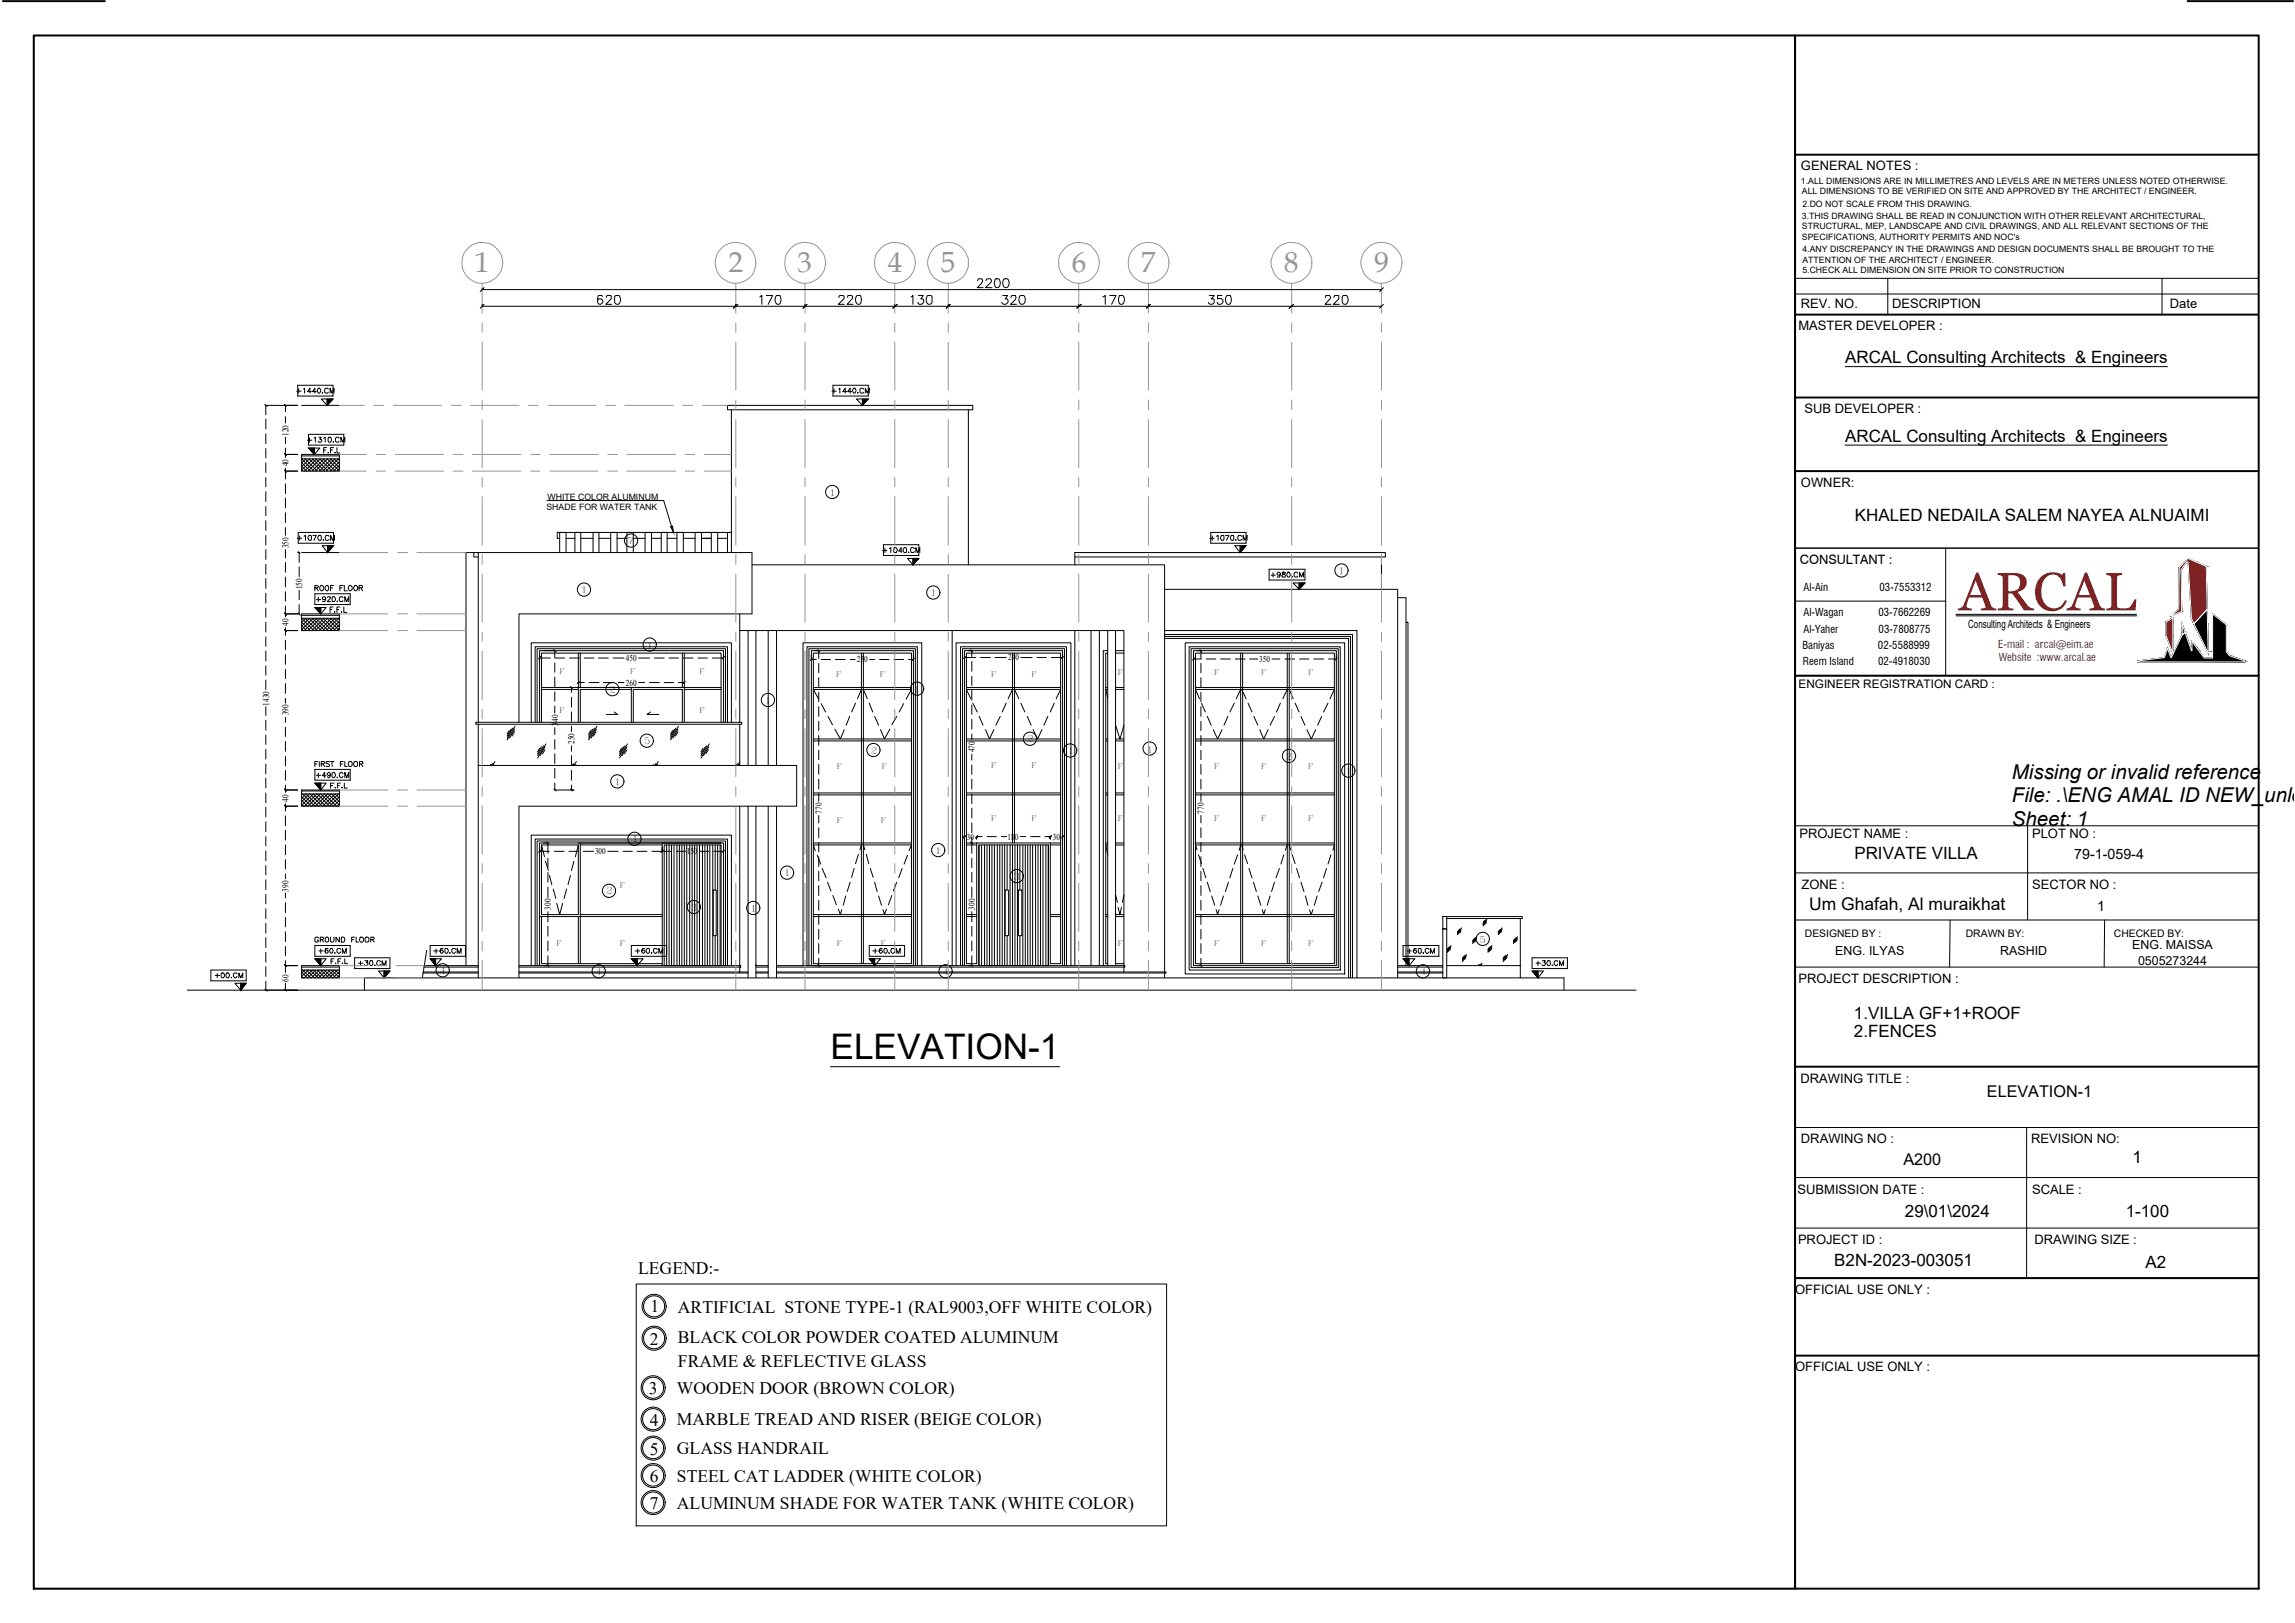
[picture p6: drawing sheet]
<svg xmlns="http://www.w3.org/2000/svg" width="594mm" height="420mm" viewBox="0 0 594 420" stroke-linecap="round" stroke-linejoin="round" font-family="sans-serif">
<defs><g id="words">
<text font-size="14" fill="#991b1e" x="507.1" y="158">ARCAL</text>
<text font-size="9.1" x="215" y="274.2">ELEVATION-1</text>
<g font-size="7.5" fill="#949596">
<text x="122.9" y="70.4">1</text>
<text x="188.6" y="70.4">2</text>
<text x="206.5" y="70.4">3</text>
<text x="229.8" y="70.4">4</text>
<text x="243.6" y="70.4">5</text>
<text x="277.5" y="70.4">6</text>
<text x="295.4" y="70.4">7</text>
<text x="332.5" y="70.4">8</text>
<text x="355.7" y="70.4">9</text>
</g>
<g font-size="5.7">
<text x="153.8" y="80.1">620</text>
<text x="195.8" y="80.1">170</text>
<text x="216.3" y="80.1">220</text>
<text x="234.9" y="80.1">130</text>
<text x="258.6" y="80.1">320</text>
<text x="284.7" y="80.1">170</text>
<text x="311.9" y="80.1">350</text>
<text x="342.2" y="80.1">220</text>
</g>
<g font-size="5.3">
<text x="520.8" y="201.6">Missing or invalid reference</text>
<text x="520.8" y="207.7">File: .\ENG AMAL ID NEW_unlo</text>
<text x="520.8" y="213.8">Sheet: 1</text>
</g>
<g font-size="4.6">
<text x="165.2" y="329.7">LEGEND:-</text>
<text x="168.4" y="339.6">1</text>
<text x="175.5" y="339.9">ARTIFICIAL STONE TYPE-1 (RAL9003,OFF WHITE COLOR)</text>
<text x="175.5" y="347.6">BLACK COLOR POWDER COATED ALUMINUM</text>
<text x="168.2" y="348.1">2</text>
<text x="175.5" y="353.9">FRAME &amp; REFLECTIVE GLASS</text>
<text x="168" y="361">3</text>
<text x="175.2" y="360.8">WOODEN DOOR (BROWN COLOR)</text>
<text x="168.2" y="369.1">4</text>
<text x="175.2" y="368.9">MARBLE TREAD AND RISER (BEIGE COLOR)</text>
<text x="168.2" y="376.6">5</text>
<text x="175.2" y="376.5">GLASS HANDRAIL</text>
<text x="168.2" y="383.7">6</text>
<text x="175.2" y="383.6">STEEL CAT LADDER (WHITE COLOR)</text>
<text x="168.2" y="390.7">7</text>
<text x="175.2" y="390.6">ALUMINUM SHADE FOR WATER TANK (WHITE COLOR)</text>
</g>
<text font-size="4.5" x="468.3" y="235.6">Um Ghafah, Al muraikhat</text>
<g font-size="4.4">
<text x="477.6" y="94">ARCAL Consulting Architects &amp; Engineers</text>
<text x="477.6" y="114.3">ARCAL Consulting Architects &amp; Engineers</text>
<text x="480.2" y="134.9">KHALED NEDAILA SALEM NAYEA ALNUAIMI</text>
<text x="480" y="222.4">PRIVATE VILLA</text>
<text x="81.5" y="248">+60.CM</text>
<text x="479.9" y="263.8">1.VILLA GF+1+ROOF</text>
<text x="479.9" y="268.4">2.FENCES</text>
<text x="552" y="301">1</text>
<text x="493.1" y="315">29\01\2024</text>
<text x="550.3" y="315">1-100</text>
<text x="474.8" y="327.8">B2N-2023-003051</text>
<text x="555.3" y="328.2">A2</text>
</g>
<g font-size="4.2">
<text x="514.3" y="284">ELEVATION-1</text>
<text x="492.7" y="301.5">A200</text>
</g>
<g font-size="3.7">
<text x="536.9" y="222.4">79-1-059-4</text>
<text x="542.9" y="235.8">1</text>
</g>
<g font-size="3.4">
<text x="466.2" y="44">GENERAL NOTES :</text>
<text x="466.2" y="79.7">REV. NO.</text>
<text x="489.8" y="79.7">DESCRIPTION</text>
<text x="561.7" y="79.7">Date</text>
<text x="465.6" y="85.4">MASTER DEVELOPER :</text>
<text x="467.1" y="106.8">SUB DEVELOPER :</text>
<text x="466.2" y="126">OWNER:</text>
<text x="465.8" y="217">PROJECT NAME :</text>
<text x="526" y="217">PLOT NO :</text>
<text x="466.3" y="230.2">ZONE :</text>
<text x="526" y="230.2">SECTOR NO :</text>
<text x="465.6" y="254.6">PROJECT DESCRIPTION :</text>
<text x="466.1" y="280.3">DRAWING TITLE :</text>
<text x="466.2" y="296">DRAWING NO :</text>
<text x="525.8" y="296">REVISION NO:</text>
<text x="465.3" y="309">SUBMISSION DATE :</text>
<text x="526" y="309">SCALE :</text>
<text x="465.4" y="322">PROJECT ID :</text>
<text x="526.6" y="322.1">DRAWING SIZE :</text>
<text x="464.7" y="334.9">OFFICIAL USE ONLY :</text>
<text x="464.7" y="355">OFFICIAL USE ONLY :</text>
</g>
<text font-size="3.3" x="465.9" y="146">CONSULTANT :</text>
<g font-size="3.2">
<text x="551.9" y="245.8">ENG. MAISSA</text>
<text x="475.1" y="247.3">ENG. ILYAS</text>
<text x="517.8" y="247.2">RASHID</text>
<text x="553.4" y="249.7">0505273244</text>
</g>
<text font-size="3.1" x="465.6" y="178.2">ENGINEER REGISTRATION CARD :</text>
<text font-size="2.9" x="509.5" y="162.6">Consulting Architects &amp; Engineers</text>
<g font-size="2.8">
<text x="466.8" y="153.1">Al-Ain</text>
<text x="486.5" y="153.1">03-7553312</text>
<text x="466.8" y="159.4">Al-Wagan</text>
<text x="486.3" y="159.4">03-7662269</text>
<text x="466.6" y="167.9">Baniyas</text>
<text x="466.8" y="163.9">Al-Yaher</text>
<text x="486.1" y="167.9">02-5588999</text>
<text x="486.3" y="163.9">03-7808775</text>
<text x="466.7" y="172.3">Reem Island</text>
<text x="486.2" y="172.3">02-4918030</text>
</g>
<g font-size="2.8" fill="#991b1e">
<text x="517.2" y="167.8">E-mail : arcal@eim.ae</text>
<text x="517.4" y="171.2">Website :www.arcal.ae</text>
</g>
<g font-size="2.7">
<text x="467.2" y="242.6">DESIGNED BY :</text>
<text x="508.9" y="242.6">DRAWN BY:</text>
<text x="547.2" y="242.6">CHECKED BY:</text>
</g>
<g font-size="2.4">
<text x="214.9" y="128.3">1</text>
<text x="162.5" y="140.9">7</text>
<text x="346.7" y="148.6">1</text>
<text x="150.6" y="153.6">1</text>
<text x="241" y="154.3">1</text>
<text x="167.6" y="167.9">1</text>
<text x="157.7" y="179.4">2</text>
<text x="236.8" y="179.4">1</text>
<text x="198.2" y="182.2">1</text>
<text x="166.7" y="192.7">5</text>
<text x="225.4" y="195.1">2</text>
<text x="265.9" y="192.2">2</text>
<text x="276.6" y="195.2">1</text>
<text x="297" y="194.9">1</text>
<text x="332.8" y="196.6">2</text>
<text x="159.2" y="203.2">1</text>
<text x="348.5" y="200.4">1</text>
<text x="163.8" y="218.1">1</text>
<text x="242.3" y="221">1</text>
<text x="203.2" y="226.9">1</text>
<text x="262.4" y="227.8">3</text>
<text x="156.9" y="231.6">2</text>
<text x="178.8" y="235.8">3</text>
<text x="194.4" y="236">1</text>
<text x="383" y="244">5</text>
<text x="113.8" y="252.1">4</text>
<text x="154.1" y="252.5">4</text>
<text x="243.9" y="252.5">4</text>
<text x="367.6" y="252.5">4</text>
</g>
<g font-size="2.3">
<text x="466.2" y="47.5">1.ALL DIMENSIONS ARE IN MILLIMETRES AND LEVELS ARE IN METERS UNLESS NOTED OTHERWISE.</text>
<text x="466.4" y="50.3">ALL DIMENSIONS TO BE VERIFIED ON SITE AND APPROVED BY THE ARCHITECT / ENGINEER.</text>
<text x="466.6" y="53.5">2.DO NOT SCALE FROM THIS DRAWING.</text>
<text x="466.4" y="56.7">3.THIS DRAWING SHALL BE READ IN CONJUNCTION WITH OTHER RELEVANT ARCHITECTURAL,</text>
<text x="466.4" y="59.4">STRUCTURAL, MEP, LANDSCAPE AND CIVIL DRAWINGS, AND ALL RELEVANT SECTIONS OF THE</text>
<text x="466.4" y="62.1">SPECIFICATIONS, AUTHORITY PERMITS AND NOC's</text>
<text x="466.6" y="65.3">4.ANY DISCREPANCY IN THE DRAWINGS AND DESIGN DOCUMENTS SHALL BE BROUGHT TO THE</text>
<text x="466.6" y="68.1">ATTENTION OF THE ARCHITECT / ENGINEER.</text>
<text x="466.6" y="70.8">5.CHECK ALL DIMENSION ON SITE PRIOR TO CONSTRUCTION</text>
<text x="74.6" y="112.8" transform="rotate(-90 74.6 112.8)">120</text>
<text x="74.6" y="120.7" transform="rotate(-90 74.6 120.7)">40</text>
<text x="141.4" y="132">SHADE FOR WATER TANK</text>
<text x="141.7" y="129.3">WHITE COLOR ALUMINUM</text>
<text x="74.6" y="141.9" transform="rotate(-90 74.6 141.9)">350</text>
<text x="78.2" y="152.6" transform="rotate(-90 78.2 152.6)">150</text>
<text x="74.6" y="162" transform="rotate(-90 74.6 162)">40</text>
<text x="162" y="171.1">450</text>
<text x="221.8" y="171.5">250</text>
<text x="261" y="171">240</text>
<text x="326" y="171.4">350</text>
<text x="162" y="177.5">260</text>
<text x="69.7" y="182.7" transform="rotate(-90 69.7 182.7)">1430</text>
<text x="74.6" y="185.2" transform="rotate(-90 74.6 185.2)">390</text>
<text x="144.5" y="187.9" transform="rotate(-90 144.5 187.9)">340</text>
<text x="148.7" y="192.6" transform="rotate(-90 148.7 192.6)">250</text>
<text x="252.3" y="194.7" transform="rotate(-90 252.3 194.7)">470</text>
<text x="74.6" y="207.6" transform="rotate(-90 74.6 207.6)">40</text>
<text x="212.7" y="210.6" transform="rotate(-90 212.7 210.6)">770</text>
<text x="311.6" y="210.6" transform="rotate(-90 311.6 210.6)">770</text>
<text x="154" y="221.1">300</text>
<text x="177.8" y="221.1">150</text>
<text x="250.3" y="217.5">30</text>
<text x="260.8" y="217.5">180</text>
<text x="272.5" y="217.5">30</text>
<text x="74.6" y="230.8" transform="rotate(-90 74.6 230.8)">390</text>
<text x="142.6" y="235.5" transform="rotate(-90 142.6 235.5)">300</text>
<text x="252.3" y="235.5" transform="rotate(-90 252.3 235.5)">300</text>
<text x="74.6" y="254.2" transform="rotate(-90 74.6 254.2)">60</text>
</g>
<g font-size="2">
<text x="144.8" y="174.4">F</text>
<text x="163" y="174.4">F</text>
<text x="180.9" y="174.4">F</text>
<text x="216.4" y="175.2">F</text>
<text x="227.7" y="175.2">F</text>
<text x="256.5" y="175.2">F</text>
<text x="266.9" y="175.2">F</text>
<text x="289.3" y="174.7">F</text>
<text x="314.2" y="174.7">F</text>
<text x="326.4" y="174.7">F</text>
<text x="338.6" y="174.7">F</text>
<text x="144.8" y="184.6">F</text>
<text x="180.9" y="184.6">F</text>
<text x="216.5" y="199.2">F</text>
<text x="228.2" y="199.2">F</text>
<text x="256.5" y="198.9">F</text>
<text x="266.9" y="198.9">F</text>
<text x="289.3" y="199.2">F</text>
<text x="314.2" y="199.2">F</text>
<text x="326.4" y="199.2">F</text>
<text x="338.6" y="199.2">F</text>
<text x="216.5" y="213">F</text>
<text x="227.9" y="213">F</text>
<text x="256.5" y="212.5">F</text>
<text x="266.9" y="212.5">F</text>
<text x="289.3" y="212.6">F</text>
<text x="314.2" y="212.6">F</text>
<text x="326.4" y="212.6">F</text>
<text x="338.6" y="212.6">F</text>
<text x="160.4" y="229.9">F</text>
<text x="144" y="244.9">F</text>
<text x="160.4" y="244.9">F</text>
<text x="216.5" y="244.9">F</text>
<text x="227.9" y="244.9">F</text>
<text x="289.3" y="244.9">F</text>
<text x="314.2" y="244.9">F</text>
<text x="326.4" y="244.9">F</text>
<text x="338.6" y="244.9">F</text>
</g>
</g></defs>
<!-- layer: 0 -->
<path d="M8.7 9.2h456v402.1h-456z" fill="none" stroke="#000" stroke-width=".26"/>
<!-- layer: BORDER A2 -->
<path d="M.7 .3h26.4M8.7 9.2h456v402.1h-456zM464.7 9.2h120v402.1h-120zM566.3 .3h27.3M464.7 40h120M464.7 81.4h119.9M464.7 102.9h120M464.7 122h120M464.7 174.9h120M464.7 276.1h120M464.7 330.9h120M464.7 350.9h120" fill="none" stroke="#000" stroke-width=".51"/>
<!-- layer: INSERT TEXT -->
<path d="M477.6 94.9h83.5M477.6 115.2h83.5" fill="none" stroke="#000" stroke-width=".26"/>
<!-- layer: IN LINE -->
<g fill="none" stroke="#000" stroke-width=".26">
<path d="M464.7 76.1h119.9M464.7 72.1h119.9M488.7 72.1v9.3M559.7 72.1v9.3M464.7 141.9h120M464.8 213.8h119.9M524.9 213.8v24.4M464.8 226h120M464.8 238.2h120M504.8 238.2l-.1 12.2M544.8 238.2l-.1 12.2M464.7 250.4h120"/>
<path d="M464.7 291.9h120M524.6 291.9v39M464.7 304.8h120M464.7 317.9h120M464.7 330.9h120"/>
</g>
<!-- layer: K -->
<path d="M564.1 147l-.1 10.6-1.9 1.8 2.6-1.1-.1-10.9M566.4 145.5l.9 14.6 4.3 9-.5-22.5M571.3 157.8l-3.4 3.7M560.7 161.1l1.8-1.2v9.2l-1.8-4.6zM564.9 164.4l-2.8 5.8-1-2.4-.8 2.4-7 .9v.3h27.8M565.6 163.7l-.7 .7v-2.9l2.4 6.9 .1-2.4 3.2 4.3h2.1v-11.4l3.6 2.8v7l.8 1 4 1.4" fill="none" stroke="#000" stroke-width=".26"/>
<!-- layer: BORDER A2 -->
<path d="M464.7 174.9h120" fill="none" stroke="#000" stroke-width=".26"/>
<!-- layer: K -->
<g fill="#000" stroke="#000" stroke-width=".26">
<path d="M571.3 157.8v1.1h-1zM572.7 158.9l3.2 2.6h-3.2zM561.1 167.8l.2 .6h-.4zM564.9 164.4l.7-.7 .3 .7zM567.4 166l1.4 1.8h-1.4zM571.5 168.7l.1 .4z"/>
<path d="M570.3 158.9l1.2 2.6-.2-2.6zM570.3 158.9l1.2 2.6h-3.6z"/>
<path d="M560.3 170.2h10.2zM560.3 170.2h10.2z"/>
<path d="M560.9 168.4l1 1.8-.6-1.8zM560.9 168.4l1 1.8h-1.6z"/>
<path d="M564.9 164.4l2.4 4-1.4-4zM564.9 164.4l2.4 4h-4.3z"/>
<path d="M567.4 167.8l1.8 .6-.4-.6zM567.4 167.8l1.8 .6h-1.8z"/>
<path d="M563 168.4l7.5 1.8-1.3-1.8zM563 168.4l7.5 1.8h-8.4z"/>
<path d="M560.3 170.2l10.3 .1zM559.7 170.3h10.9z"/>
<path d="M567.9 161.5l3.7 7.2-.1-7.2zM567.9 161.5l3.7 7.2z"/>
<path d="M572.7 161.5l3.6 .2-.4-.2zM572.7 161.5l3.6 .2h-3.6z"/>
<path d="M572.7 161.7l3.6 7v-7zM572.7 161.7l3.6 7h-3.6z"/>
<path d="M572.7 168.7l4.4 1-.8-1zM572.7 168.7l4.4 1h-4.4z"/>
<path d="M572.7 169.7l6.3 .6-1.9-.6zM572.7 169.7l6.3 .6h-6.3z"/>
<path d="M559.7 170.3l21.4 .8-2.1-.8zM553.3 171.1l6.4-.8 21.4 .8zM553.3 171.1h27.8zM553.3 171.1h27.8z"/>
<path d="M553.3 171.1l27.8 .3v-.3zM553.3 171.1l27.8 .3h-27.8z"/>
</g>
<g fill="#991b1e" stroke="#991b1e" stroke-width=".26">
<path d="M566.4 144.6l2.2 .9h-3.1z"/>
<path d="M564 157.6h.7v.7z"/>
<path d="M562.2 160.1l.3-.2z"/>
<path d="M567.3 160.1h1.9l-.9 1z"/>
<path d="M560.7 161.1h1.8v3.4z"/>
<path d="M566.4 145.5l4.7 1.1-2.5-1.1zM566.4 145.5l4.7 1.1h-4.6z"/>
<path d="M565.5 145.5l-.5 1.5 1.1-1.5zM565.5 145.5l-.5 1.5h-.9z"/>
<path d="M564.1 147l.5 .4 .4-.4zM564.1 147l.5 .4h-.5z"/>
<path d="M564.1 147.4l.6 10.2-.1-10.2zM564.1 147.4l.6 10.2h-.7z"/>
<path d="M566.5 146.6l4.8 11.2-.2-11.2zM566.5 146.6l4.8 11.2h-4.1z"/>
<path d="M564 157.6l-.7 .7h1.4zM562.1 159.4l1.2-1.1h1.4z"/>
<path d="M567.2 157.8l2 2.3 2.1-2.3zM567.2 157.8l2 2.3h-1.9z"/>
<path d="M567.3 160.1l.4 1h.6zM567.7 161.1h.6l-.4 .4z"/>
<path d="M562.2 160.1l.3 1v-1zM560.7 161.1l1.5-1 .3 1z"/>
<path d="M564.9 161.5l.7 2.2h-.7zM564.9 163.7v.7l.7-.7z"/>
<path d="M560.7 161.1v3.4h1.8zM560.7 164.5h1.8v4.6z"/>
</g>
<!-- layer: A-WINDOW NO.Tag. -->
<path d="M566.4 144.6l4.7 2 .2 11.2-3.4 3.7-.6-1.4-.9-14.6h-.3l-1.5 1.9 .1 10.9-2.6 1.1 1.9-1.8 .1-10.6zM571.3 157.8l.3 11.3-3.7-7.6zM553.3 171.1l7-.9 .8-2.4 1 2.4 2.8-5.8 .7-.7 1.7 4.7 .1-2.4 3.2 4.3h2.1v-11.4l3.6 2.8v7l.8 1 4 1.4v.3h-27.8zM560.7 161.1l1.8-1.2v9.2l-1.8-4.6zM564.9 161.5l.7 2.2-.7 .7z" fill="none" stroke="#fff" stroke-width=".26"/>
<path d="M464.7 155.6h39M503.7 141.9v33M506.3 159h46.8M506.3 159.4h46.8" fill="none" stroke="#000" stroke-width=".26"/>
<!-- layer: TEXT2 -->
<g fill="none" stroke="#000" stroke-width=".26">
<path d="M164.7 332.4h137.3v62.6h-137.3z"/>
<circle cx="169.3" cy="338.2" r="3.1"/>
<circle cx="169.3" cy="338.2" r="2.73"/>
<circle cx="169.1" cy="359.3" r="3.1"/>
<circle cx="169.1" cy="359.3" r="2.73"/>
<circle cx="169.3" cy="346.4" r="3.1"/>
<circle cx="169.3" cy="346.4" r="2.73"/>
<circle cx="169.1" cy="374.9" r="3.1"/>
<circle cx="169.1" cy="367.4" r="3.1"/>
<circle cx="169.1" cy="374.9" r="2.73"/>
<circle cx="169.1" cy="367.4" r="2.73"/>
<circle cx="169.1" cy="389" r="3.1"/>
<circle cx="169.1" cy="382" r="3.1"/>
<circle cx="169.1" cy="389" r="2.73"/>
<circle cx="169.1" cy="382" r="2.73"/>
</g>
<!-- layer: A-ELEVATION TAG -->
<path d="M215 276.1h59.3" fill="none" stroke="#000" stroke-width=".26"/>
<!-- layer: ELEVATION 00 -->
<path d="M193.6 208.7v44.5M195.7 208.7v44.5M198.9 208.7v44.5M201 208.7v44.5M48.5 256.3h375M94.3 256.3v-3.1h310.5v3.1M123.8 253.2v-55h82.4v10.5h-71.9v44.5" fill="none" stroke="#000" stroke-width=".26"/>
<!-- layer: WALL PROPOSED -->
<path d="M78.1 118.8h9.8v3.2h-9.8zM78.1 160.1h9.8v3.1h-9.8zM78.1 205.5h9.8v3.2h-9.8zM78.1 251.1h9.8v2.1h-9.8z" fill="none" stroke="#000" stroke-width=".26"/>
<!-- layer: ROOMS DIMENSION -->
<g fill="none" stroke="#000" stroke-width=".26">
<path d="M68.6 104.7l.6 .5M68.8 108.5v2.5M68.8 112.3v2.6M68.8 116.1v2.4M68.8 119.8v2.5M73.6 117.4l.5 .5M73.6 104.7l.5 .5M73.9 104.9v1.7M73.9 107.9v1.6M73.9 113.2v1.7M73.9 116v2.4M73.9 117.6h3.2"/>
<path d="M77.1 104.9h-8.3v2.5M68.8 123.6v2.4M68.8 127.3v2.5M68.8 131.1v2.4M68.8 134.8v2.5M68.8 138.6v2.5M73.6 121.7l.5 .5M73.9 121.2v2.8M73.9 125.3v2.5M73.9 128.9v2.6M73.9 132.8v2.5M73.9 136.6v2"/>
<path d="M73.9 122h3.2M68.8 142.3v2.5M68.8 146.1v2.5M68.8 149.8v2.5M68.8 153.6v2.5M68.8 157.4v2.4M73.6 158.7l.5 .6M73.9 142.3v2.1M73.9 145.6v2.5M73.9 149.4v2.5M73.9 153.2v2.4M73.9 156.9v2.8"/>
<path d="M77.1 143h.3v2.6M77.2 158.7l.5 .6M77.2 142.8l.5 .5M77.4 156.5v2.4h-3.5M77.4 146.7v2.6M77.4 152.8v2.4M68.8 161.1v2.5M68.8 164.9v2.4M68.8 168.6v2.5M68.8 172.4v2.4M68.8 176.1v2.4M73.6 163l.5 .5"/>
<path d="M73.9 162.5v2M73.9 165.8v2.4M73.9 169.5v2.5M73.9 173.3v2.4M73.9 177v2.5M73.9 163.2h3.2M68.8 182.9v2.3M68.8 186.5v2.5M68.8 190.3v2.4M68.8 194v2.5M68.8 197.8v2.5M73.9 180.8v1.2"/>
<path d="M73.9 185.7v1.3M73.9 188.3v2.4M73.9 191.9v2.6M73.9 195.7v2.6M73.9 199.4v2.6M68.8 201.5v2.5M68.8 205.3v2.5M68.8 209v2.5M68.8 212.8v2.5M68.8 216.6v2.4M73.6 208.4l.5 .6M73.6 204.3l.5 .5"/>
<path d="M73.9 208.7h3.2M73.9 204.5h3.2M73.9 203.2v1.9M73.9 208.1v1.9M73.9 211.2v2.6M73.9 214.9v2.6M73.9 218.7v2.6M68.8 220.3v2.5M68.8 224.1v2.4M68.8 227.8v2.5M68.8 231.6v2.4M68.8 235.2v2.6"/>
<path d="M68.8 239.1v2.5M73.9 222.5v2.5M73.9 226.2v1.3M73.9 231.2v1.3M73.9 233.7v2.6M73.9 237.5v2.4M68.6 256.1l.6 .5M68.8 254v2.3h8.3M68.8 242.7v2.6M68.8 246.5v2.6M68.8 250.2v2.6M73.6 256.1l.5 .5"/>
<path d="M73.6 249.7l.5 .5M73.9 241.2v2.6M73.9 245v2.4M73.9 248.7v3.1M73.9 254.6v1.7M73.9 250h3.2"/>
</g>
<!-- layer: HATCH -->
<g fill="none" stroke="#000" stroke-width=".26">
<path d="M78.1 118.8l3.2 3.2M78.3 118.8l-.2 .1M79 118.8l3.1 3.2M79.2 118.8l-1.1 1 2.3 2.2M80 118.8l3.2 3.2M80.1 118.8l-2 2M80.9 118.8l3.1 3.2M81.1 118.8l-3 2.9M81.8 118.8l3.1 3.2M82 118.8l-3.2 3.2M82.8 118.8l3.2 3.2M82.9 118.8l-3.2 3.2"/>
<path d="M83.7 118.8l3.1 3.2M83.9 118.8l-3.2 3.2M84.7 118.8l3.2 3.2M84.8 118.8l-3.2 3.2M85.6 118.8l2.3 2.3M85.8 118.8l-3.2 3.2M86.5 118.8l1.4 1.3M86.7 118.8l-3.2 3.2M87.5 118.8l.4 .4M87.6 118.8l-3.2 3.2M87.9 119.5l-2.5 2.5M78.1 120.7l1.2 1.3"/>
<path d="M78.1 121.6l.4 .4M87.9 121.3l-.7 .7M87.9 120.4l-1.6 1.6M146.5 139.4h2.3M150.3 139.4h3.2M155 139.4h3.1M159.7 139.4h2.6M163.9 139.4h3.1M168.6 139.4h2.6M172.7 139.4h2.5M176.9 139.4h3M181.5 137.8h7.8h-1v5.2"/>
<path d="M181.6 139.4h2.5M184.1 137.8h-39.9v1.6h.7M185.8 139.4h2.5M144.9 143v-5.2h1.6v5.2M148.8 143v-5.2h1.5v5.2M153.5 143v-5.2h1.5v5.2M158.1 143v-5.2h1.6v5.2M162.3 143v-5.2h1.6v5.2M167 143v-5.2h1.6v5.2M171.2 143v-5.2h1.5v5.2M175.2 143v-5.2h1.7v5.2M179.9 143v-5.2h1.7v5.2"/>
<path d="M184.1 143v-5.2h1.7v5.2M78.1 160.1l3.2 3.1M78.1 162l1.2 1.2M78.1 162.9l.4 .3M78.3 160.1l-.2 .1M79 160.1l3.1 3.1M79.2 160.1l-1.1 1 2.3 2.1M80 160.1l3.2 3.1M80.1 160.1l-2 2M80.9 160.1l3.1 3.1M81.1 160.1l-3 2.9M81.8 160.1l3.1 3.1"/>
<path d="M82 160.1l-3.2 3.1M82.8 160.1l3.2 3.1M82.9 160.1l-3.2 3.1M83.7 160.1l3.1 3.1M83.9 160.1l-3.2 3.1M84.7 160.1l3.2 3.1M84.8 160.1l-3.2 3.1M85.6 160.1l2.3 2.2M85.8 160.1l-3.2 3.1M86.5 160.1l1.4 1.2M86.7 160.1l-3.2 3.1M87.5 160.1l.4 .3"/>
<path d="M87.6 160.1l-3.2 3.1M87.9 162.6l-.7 .6M87.9 161.7l-1.6 1.5M87.9 160.8l-2.5 2.4M78.1 208.4l3-2.9 3.2 3.2M78.1 206.7l1.1-1.2 3.2 3.2M78.1 206.3l2.5 2.4M78.1 207.2l1.5 1.5M78.1 208.2l.6 .5M78.2 205.5l-.1 .2M78.3 205.5l3.2 3.2M80.1 205.5l-2 2.1"/>
<path d="M80.2 205.5l3.2 3.2M80.7 208.7l3.2-3.2 3.2 3.2M82 205.5l-3.2 3.2M82.1 205.5l3.2 3.2 2.6-2.4M82.9 205.5l-3.2 3.2M83 205.5l3.2 3.2M84.8 205.5l-3.2 3.2M84.9 205.5l3 2.9M85.7 205.5l-3.2 3.2M85.8 205.5l2.1 2.1M87.6 205.5l-3.2 3.2M87.7 205.5l.2 .2"/>
<path d="M87.9 208.2l-.7 .5M87.9 207.2l-1.6 1.5M87.9 206.7l-1.2-1.2-3.2 3.2M78.3 251.1l2.2 2.1M79 251.1l-.9 .8M79.3 251.1l2.1 2.1M79.9 251.1l-1.8 1.7 .5 .4M80.2 251.1l2.2 2.1 2.2-2.1M80.9 251.1l-2.2 2.1M81.1 251.1l2.2 2.1M81.8 251.1l-2.2 2.1-1.5-1.4M82.1 251.1l2.1 2.1"/>
<path d="M82.6 251.1l-2 2.1M83 251.1l2.2 2.1 2.1-2.1M83.7 251.1l-2.2 2.1M83.9 251.1l2.2 2.1M84.9 251.1l2.1 2.1M85.4 251.1l-2 2.1M85.8 251.1l2.1 1.9M86.5 251.1l-2.2 2.1M86.7 251.1l1.2 1M87.7 251.1h.2M87.9 252.5l-.8 .7M87.9 251.5l-1.7 1.7"/>
</g>
<!-- layer: A-FINISHING -->
<path d="M78.1 118.8v-1.2h9.8v1.2M78.1 118h9.8M78.1 104.9h9.8M78.1 159.3h9.8M78.1 143h9.8M78.1 160.1v-1.2h9.8v1.2M78.1 205.5v-1h9.8v1M78.1 204.8h9.8M78.1 251.1v-1.1h9.8v1.1M78.1 250.4h9.8" fill="none" stroke="#000" stroke-width=".26"/>
<!-- layer: LEVEL SYMBOL -->
<g fill="none" stroke="#000" stroke-width=".26">
<path d="M77.1 99.7h9.1v2.8h-9.1zM215.6 99.7h9.2v2.8h-9.2zM79.9 116h2.9l-1.4 1.6zM79.9 112.4h9.1v2.8h-9.1zM81.4 116v1.6M83.2 103.3h3l-1.5 1.6zM84.7 103.3v1.6M221.7 103.3h3.1l-1.6 1.6zM223.2 103.3v1.6M77.2 137.8h9.1v2.8h-9.1zM313.4 137.8h9.2v2.8h-9.2zM81.5 157.3h2.9l-1.4 1.6z"/>
<path d="M81.5 153.7h9.1v2.8h-9.1zM83 157.3v1.6M83.4 141.3h2.9l-1.5 1.7zM84.8 141.3v1.7M228.7 141h9.1v2.8h-9.1zM234.9 144.6h2.9l-1.5 1.6zM236.3 144.6v1.6M319.6 141.3h3l-1.6 1.7zM321 141.3v1.7M328.5 147.4h9.3v2.8h-9.3zM334.7 150.9h3.1l-1.5 1.7zM336.3 150.9v1.7"/>
<path d="M81.5 199.2h9.1v2.8h-9.1zM81.5 202.7h2.9l-1.4 1.8zM83 202.7v1.8M54.6 251.1h9.1v2.8h-9.1zM60.8 254.6h2.9l-1.4 1.7zM62.3 254.6v1.7M81.5 248.2h2.9l-1.4 1.8zM81.5 247.6h9.1M81.5 244.8h9.1M83 248.2v1.8M91.8 247.9h9.1v2.8h-9.1zM98 251.4h2.9l-1.5 1.8z"/>
<path d="M99.4 251.4v1.8M111.4 248.2h2.9l-1.6 1.8zM111.4 244.8h9.1v2.8h-9.1zM112.7 248.2v1.8M163.4 248.2h3.1l-1.6 1.8zM163.4 244.8h9.2v2.8h-9.2zM164.9 248.2v1.8M225 248.2h2.9l-1.5 1.8zM225 244.8h9.2v2.8h-9.2zM226.4 248.2v1.8M363.2 248.2h3l-1.5 1.8zM363.2 244.8h9.3v2.8h-9.3z"/>
<path d="M364.7 248.2v1.8M396.6 251.4h2.9l-1.4 1.8zM396.6 247.9h9.1v2.8h-9.1zM398.1 251.4v1.8"/>
</g>
<g fill="#000" stroke="#000" stroke-width=".26">
<path d="M79.9 116h1.5v1.6zM84.7 103.3h1.5l-1.5 1.6zM223.2 103.3h1.6l-1.6 1.6zM81.5 157.3h1.5v1.6zM84.8 141.3h1.5l-1.5 1.7zM236.3 144.6h1.5l-1.5 1.6zM321 141.3h1.6l-1.6 1.7zM336.3 150.9h1.5l-1.5 1.7zM81.5 202.7h1.5v1.8zM62.3 254.6h1.4l-1.4 1.7zM81.5 248.2h1.5v1.8zM99.4 251.4h1.5l-1.5 1.8z"/>
<path d="M111.4 248.2h1.3v1.8zM163.4 248.2h1.5v1.8zM225 248.2h1.4v1.8zM363.2 248.2h1.5v1.8zM396.6 251.4h1.5v1.8z"/>
</g>
<!-- layer: A-LEVEL TEXT -->
<g fill="none" stroke="#000" stroke-width=".26">
<path d="M76.8 101.3h1.1M77.3 100.6v1.2M78.6 100.8l.2-.3v1.3M79.6 114h1.1M80.1 113.3v1.2M80.6 101.4h-1l.6-.9v1.3M81.4 113.5l.2-.3v1.3M81.9 101.4h-1l.6-.9v1.3M82.4 100.5a.64 .64 0 0 1 .6 .6 .64 .64 0 0 1-.6 .7l-.3-.5zM82.5 113.2h.7l-.4 .5h.4a.51 .51 0 0 1 0 .6 .51 .51 0 0 1-.7 .2l-.1-.3M83.5 101.6l-.1 .2zM83.8 113.5l.4-.3v1.3"/>
<path d="M83.8 116.5h.5M84.6 115.9h-.8v1.4M84.9 100.8a.51 .51 0 0 0-.7-.2 .51 .51 0 0 0-.2 .7 .47 .47 0 0 0 .4 .5 .47 .47 0 0 0 .5-.3M84.9 117.1h.1M85.1 113.2a.65 .65 0 0 1 .7 .6 .65 .65 0 0 1-.7 .7zM85.4 101.8v-1.3l.6 1.3 .5-1.3v1.3M85.6 116.5h.5M86.2 114.5l.1-.2zM86.3 115.9h-.7v1.4M86.7 117.1h.1M87.2 115.9v1.4h.8M87.7 113.5a.51 .51 0 0 0-.7-.2 .51 .51 0 0 0-.2 .7 .47 .47 0 0 0 .4 .5 .47 .47 0 0 0 .5-.3"/>
<path d="M88.2 114.5v-1.3l.5 1.3 .6-1.3v1.3M215.4 101.3h1.1M215.9 100.6v1.2M217.1 100.8l.3-.3v1.3M219.2 101.4h-1l.6-.9v1.3M220.4 101.4h-1l.7-.9v1.3M221 100.5a.64 .64 0 0 1 .6 .6 .64 .64 0 0 1-.6 .7l-.3-.5zM222.1 101.6l-.1 .2zM223.5 100.8a.51 .51 0 0 0-.7-.2 .51 .51 0 0 0-.2 .7 .47 .47 0 0 0 .3 .5 .47 .47 0 0 0 .6-.3M224 101.8v-1.3l.5 1.3 .5-1.3v1.3M76.9 139.4h1.2M77.6 138.7v1.2"/>
<path d="M78.7 138.9l.4-.3v1.3M80 138.6h.2a.65 .65 0 0 1 .4 1l-.1 .3a.71 .71 0 0 1-.8-.5 .71 .71 0 0 1 .3-.8zM81 138.6h.9l-.6 1.3M82.5 138.6h.3a.65 .65 0 0 1 .4 1l-.2 .3a.71 .71 0 0 1-.7-.5 .71 .71 0 0 1 .2-.8zM83.7 139.7l.1 .2zM85.2 138.9a.6 .6 0 0 0-.9-.2 .6 .6 0 0 0 0 .9l.1 .3h.5l.3-.3M85.6 139.9v-1.3l.5 1.3 .5-1.3v1.3M313.2 139.4h1.1M313.8 138.7v1.2M314.9 138.9l.4-.3v1.3M316.2 138.6h.3a.65 .65 0 0 1 .3 1l-.1 .3a.71 .71 0 0 1-.7-.5 .71 .71 0 0 1 .2-.8zM317.2 138.6h.9l-.6 1.3"/>
<path d="M318.7 138.6h.3a.65 .65 0 0 1 .4 1l-.2 .3a.71 .71 0 0 1-.7-.5 .71 .71 0 0 1 .2-.8zM319.9 139.7l.1 .2zM321.4 138.9a.6 .6 0 0 0-.9-.2 .6 .6 0 0 0 0 .9l.1 .3h.6l.2-.3M321.8 139.9v-1.3l.5 1.3 .5-1.3v1.3M81.5 152.2h.8l.1-.4-.4-.2h-.5v1.4M81.9 152.2l.5 .8M81.9 155.2h1.1M82.4 154.6v1.1M83 151.7l.2-.1a.7 .7 0 0 1 .6 .7 .7 .7 0 0 1-.6 .7 .78 .78 0 0 1-.2-1.3zM84.3 154.9l-.3 .3-.5-.1v-.5l.4-.1a.67 .67 0 0 1 .4 .8 .67 .67 0 0 1-.8 .4v-.1M84.4 151.7l.4-.1a.81 .81 0 0 1-.2 1.4 .78 .78 0 0 1-.2-1.3zM84.8 154.7l.1-.2h.5l.2 .4-.9 .8h.9"/>
<path d="M85.4 157.8h.6M85.6 152.2h.5M86.1 154.5a.65 .65 0 0 1 .8 .6 .65 .65 0 0 1-.8 .6zM86.2 157.1h-.8v1.4M86.3 151.6h-.7v1.4M86.6 158.4h.1M87.2 155.7l.1-.1zM87.2 157.8h.5M88 157.1h-.8v1.4M88 152.2h.5M88.4 158.4h.1M88.7 154.7a.51 .51 0 0 0-.7-.2 .51 .51 0 0 0-.1 .7 .47 .47 0 0 0 .3 .5 .47 .47 0 0 0 .5-.2"/>
<path d="M88.9 151.6h-.9v1.4M89 157.1v1.4h.8M89.1 151.6v1.4h.8M89.3 155.7v-1.2l.5 1.2 .5-1.2v1.2M90.3 151.8l.5-.2a.74 .74 0 0 1 .4 .7 .74 .74 0 0 1-.7 .7l-.4-.6zM91.7 151.8l.5-.2a.74 .74 0 0 1 .4 .7 .74 .74 0 0 1-.7 .7l-.4-.6zM92.9 152.2h.8l.1-.5-.9-.1v1.4M93.4 152.2l.4 .8M228.4 142.5h1.2M229.1 141.9v1.1M230.2 142l.4-.2v1.2M231.5 141.8a.65 .65 0 0 1 .8 .6 .65 .65 0 0 1-.8 .6z"/>
<path d="M233.5 142.7h-.9l.7-.9v1.2M234 141.8h.3a.65 .65 0 0 1 .4 1l-.2 .2a.71 .71 0 0 1-.7-.4 .71 .71 0 0 1 .2-.8zM235.2 142.9l.1 .1zM236.7 142a.6 .6 0 0 0-.9-.1 .6 .6 0 0 0 0 .9l.1 .2h.5l.3-.2M237.1 143v-1.2l.5 1.2 .5-1.2v1.2M329 148.9h1.2M329.5 148.3v1.1M331.4 148.5l-.2 .4h-.4l-.2-.4 .2-.4h.3a.67 .67 0 0 1 .3 .8 .67 .67 0 0 1-.7 .5v-.1M331.9 148.1v.4l.7 .3 .1 .2a.45 .45 0 0 1-.4 .4 .45 .45 0 0 1-.5-.4l.9-.6-.1-.3zM333.3 148.1a.64 .64 0 0 1 .7 .7 .64 .64 0 0 1-.7 .6l-.2-.5zM334.5 149.3l-.1 .1zM335.9 148.4a.51 .51 0 0 0-.7-.2 .51 .51 0 0 0-.2 .7 .47 .47 0 0 0 .3 .5 .47 .47 0 0 0 .6-.3"/>
<path d="M336.4 149.4v-1.3l.5 1.3 .5-1.3v1.3M81.5 197.8h.5M82.3 197.1h-.8v1.3M82.6 197.1v1.3M83.2 197.8l.7-.1v-.6h-.7v1.3M83.5 197.8l.5 .6M85.3 197.3h-.9l.2 .4 .7 .3-.1 .4-.8-.1M85.6 197.1h.9M86 197.1v1.3M88.1 197.8h.5M88.9 197.1h-.8v1.3M89.3 197.1v1.3h.6"/>
<path d="M90.3 197.3a.59 .59 0 0 1 .9 .5 .59 .59 0 0 1-.9 .5zM91.7 197.3a.59 .59 0 0 1 .9 .5 .59 .59 0 0 1-.9 .5zM93.1 197.8l.7-.1v-.6h-.7v1.3M93.4 197.8l.6 .6M81.9 200.7h1.1M82.4 200.2v1.1M84.4 200.8h-1l.6-.9v1.4M85.6 200.4a.42 .42 0 0 1-.5 .4 .42 .42 0 0 1-.4-.5 .42 .42 0 0 1 .5-.4 .77 .77 0 0 1 .4 .8 .77 .77 0 0 1-.5 .6l-.3-.2M85.6 203.4h.5M86 200.2l.3-.3a.73 .73 0 0 1 .5 .7 .73 .73 0 0 1-.5 .7l-.3-.2zM86.5 202.7h-.9v1.3M86.7 203.9l.1 .1z"/>
<path d="M87.2 201.2l.1 .1zM87.3 203.4h.6M88.1 202.7h-.8v1.3M88.5 203.9h.1M88.7 200.3a.45 .45 0 0 0-.5-.4 .45 .45 0 0 0-.3 .5v.4a.45 .45 0 0 0 .3 .5 .45 .45 0 0 0 .5-.3M89.1 202.7v1.3h.8M89.3 201.3v-1.4l.5 1.4 .5-1.4v1.4M55.7 252.5h1.2M56.2 252v1.2M57.4 251.9h.4a.68 .68 0 0 1 .3 .7 .68 .68 0 0 1-.5 .6l-.4-.3zM58.6 251.9h.4a.68 .68 0 0 1 .4 .7 .68 .68 0 0 1-.5 .6l-.4-.3zM59.8 253l.1 .2z"/>
<path d="M61.3 252.1a.51 .51 0 0 0-.7-.2 .51 .51 0 0 0-.2 .7 .45 .45 0 0 0 .4 .6 .45 .45 0 0 0 .5-.4M61.8 253.2v-1.3l.5 1.3 .5-1.3v1.3M82.4 242.9a.51 .51 0 0 0-.7-.2 .51 .51 0 0 0-.2 .7 .45 .45 0 0 0 .5 .5 .45 .45 0 0 0 .4-.5h-.3M82.9 243.2l.8-.1v-.5h-.8v1.3M84.2 242.9a.51 .51 0 0 1 .7-.2 .51 .51 0 0 1 .2 .7 .49 .49 0 0 1-.7 .5 .49 .49 0 0 1-.2-.8zM85.6 242.6l.1 1.3 .6-.1 .2-1.2M87.9 242.6v1.3l-.9-1.3v1.3M88.4 242.6a.67 .67 0 0 1 .9 .6 .67 .67 0 0 1-.9 .7zM91.8 242.6h-.8v1.3M92.2 242.6v1.3h.6M92.8 249.3h1.2M93.2 242.7a.59 .59 0 0 1 .9 .5 .59 .59 0 0 1-.9 .6z"/>
<path d="M93.3 248.8v1.2M94.5 248.7h.7l-.4 .5h.4a.51 .51 0 0 1-.2 .7 .51 .51 0 0 1-.7-.2M94.6 242.7a.59 .59 0 0 1 .9 .5 .59 .59 0 0 1-.9 .6zM95.9 248.7h.2a.45 .45 0 0 1 .4 .6v.4l-.5 .3-.4-.7zM96 243.2l.7-.1v-.5h-.7v1.3M96.4 243.2l.5 .7M97 249.9h.1M98.5 249a.61 .61 0 0 0-.9-.1 .61 .61 0 0 0 .2 1l.3 .1 .4-.4M98.9 250v-1.3l.5 1.3 .5-1.3v1.3M112.2 246.2h1.2M112.9 245.7v1.1M114.7 245.7v-.2a.65 .65 0 0 0-.8 .5 .65 .65 0 0 0 .5 .8 .42 .42 0 0 0 .2-.7 .42 .42 0 0 0-.7 .2"/>
<path d="M115.3 245.5h.4a.68 .68 0 0 1 .3 .7 .68 .68 0 0 1-.5 .6l-.3-.3zM116.4 246.7h.1M118 245.8a.56 .56 0 0 0-.6-.3 .56 .56 0 0 0-.5 .4v.4a.51 .51 0 0 0 .5 .5 .51 .51 0 0 0 .6-.4M118.3 246.8v-1.3l.5 1.3 .6-1.3v1.3M164.4 246.2h1.2M165.1 245.7v1.1M166.8 245.7v-.2a.65 .65 0 0 0-.7 .5 .65 .65 0 0 0 .5 .8 .42 .42 0 0 0 .2-.7 .42 .42 0 0 0-.7 .2M167.5 245.5h.2a.45 .45 0 0 1 .4 .7v.3l-.5 .3-.4-.6zM168.6 246.7h.1M170.2 245.8a.56 .56 0 0 0-.6-.3 .56 .56 0 0 0-.5 .4v.4a.51 .51 0 0 0 .5 .5 .51 .51 0 0 0 .6-.4M170.5 246.8v-1.3l.5 1.3 .5-1.3v1.3M225.9 246.2h1.1"/>
<path d="M226.5 245.7v1.1M228.3 245.7v-.2a.65 .65 0 0 0-.7 .5 .65 .65 0 0 0 .5 .8 .42 .42 0 0 0 .2-.7 .42 .42 0 0 0-.7 .2M229 245.5h.3a.68 .68 0 0 1 .4 .7 .68 .68 0 0 1-.5 .6l-.4-.3zM230.1 246.7h.1M231.6 245.8a.56 .56 0 0 0-.5-.3 .56 .56 0 0 0-.5 .4v.4a.51 .51 0 0 0 .5 .5 .51 .51 0 0 0 .5-.4M232 246.8v-1.3l.5 1.3 .5-1.3v1.3M364.2 246.2h1.2M364.8 245.7v1.1M366.6 245.7v-.2a.65 .65 0 0 0-.7 .5 .65 .65 0 0 0 .5 .8 .42 .42 0 0 0 .2-.7 .42 .42 0 0 0-.7 .2M367.3 245.5h.3a.8 .8 0 0 1-.1 1.3l-.4-.3zM368.4 246.7h.1M369.9 245.8a.56 .56 0 0 0-.5-.3 .56 .56 0 0 0-.5 .4v.4a.51 .51 0 0 0 .5 .5 .51 .51 0 0 0 .5-.4"/>
<path d="M370.3 246.8v-1.3l.5 1.3 .5-1.3v1.3M397.6 249.3h1.2M398.1 248.8v1.2M399.3 248.7h.7l-.4 .5h.4a.51 .51 0 0 1-.2 .7 .51 .51 0 0 1-.7-.2M400.7 248.7h.2a.45 .45 0 0 1 .4 .6v.4l-.5 .3-.4-.7zM401.8 249.9h.1M403.2 249a.51 .51 0 0 0-.7-.2 .51 .51 0 0 0-.2 .7 .45 .45 0 0 0 .4 .5 .45 .45 0 0 0 .5-.4M403.7 250v-1.3l.5 1.3 .5-1.3v1.3"/>
</g>
<!-- layer: ELEVATION WINDOW -->
<g fill="none" stroke="#000" stroke-width=".26">
<path d="M140.2 178.5h9.5M140.2 178h46.5M149.7 169.1v17.9M150.2 169.1v8.9M163.4 178.5h-13.2v8.5M163.4 178v9M176.6 169.1v8.9M177.1 178.5h9.6M177.1 169.1v17.9M210.5 169.1h25.4v80.4h-25.4zM210.5 178h25.4M223 169.1v80.4"/>
<path d="M223 178.5l-1 2.4M223.5 169.1v80.4M223.5 178.5l1 2.4M250.2 169.1h24.3v80.4h-2.6v-31.3h-19.1v31.3h-2.6zM250.2 178h24.3M262.1 169.1v49.1M262.1 178.5l-1.1 2.4M262.6 169.1v49.1M262.6 178.5l1.2 2.4M286.2 178h.5M286.7 169.1h-.5v80.4h.5M286.7 178.5h-.5l.5 2.1"/>
<path d="M288.8 178.5h2.1M288.8 178h2.1M288.8 169.1h2.1M309.5 169.1h35.9v80.4h-35.9zM309.5 178h35.9M321.2 169.1v80.4M321.2 178.5l-1.2 2.4M321.4 178.5l1.2 2.4M321.7 169.1v80.4M333.2 169.1v80.4M333.2 178.5l-1.1 2.4M333.7 169.1v80.4"/>
<path d="M333.7 178.5l1 2.4M127 197.9l-.2 .3M127.5 197.7l-.4 .5M127.9 197.9l-.2 .3M128.1 197.1l-.6 1.1M131.8 189.1l-.5 .9M132.3 188.8l-1 1.7M132.7 188.5l-1.4 2.6M133.2 189.4l-.6 1.1M133.2 188.8l-1.3 2.3M133.3 188l-2 3.6M139.7 193.7l-.5 .9"/>
<path d="M140.2 187v-17.9h46.5v17.9M140.2 193.3l-1 1.8M140.7 193.1l-1.5 2.5M141.1 194.1l-.7 1M141.1 193.3l-1.3 2.3M141.3 192.6l-2.1 3.7M148.2 197.9l-.1 .3M148.6 197.7l-.3 .5M149.1 197.9l-.2 .3M149.2 197.1l-.6 1.1M152.9 189.1l-.5 .9M153.4 188.8l-1 1.7"/>
<path d="M153.9 188.5l-1.5 2.6M154.3 189.4l-.7 1.1M154.4 188.8l-1.4 2.3M154.5 188l-2.1 3.6M159 184.3l.9 .7h-3M160.9 193.7l-.5 .9M161.4 193.3l-1 1.8M161.8 193.1l-1.4 2.5M162.3 194.1l-.7 1M162.3 193.3l-1.3 2.3M162.4 192.6l-2 3.7M163.9 187v-8.5h12.7v8.5"/>
<path d="M168.4 184.3l-.9 .7h3M169.3 197.9l-.2 .3M169.8 197.7l-.3 .5M170.3 197.9l-.1 .3M170.4 197.1l-.6 1.1M174.1 189.1l-.5 .9M174.6 188.8l-1 1.7M175 188.5l-1.4 2.6M175.5 189.4l-.6 1.1M175.5 188.8l-1.3 2.3M175.6 188l-2 3.6M182 193.7l-.5 .9"/>
<path d="M182.6 193.3l-1.1 1.8M183 193.1l-1.5 2.5M183.4 194.1l-.7 1M183.5 193.3l-1.4 2.3M183.6 192.6l-2.1 3.7M190.5 197.9l-.2 .3M190.9 197.7l-.3 .5M191.4 197.9l-.2 .3M191.5 197.3l-.5 .9M210.5 191.3h25.4M210.5 191.8h25.4M211.9 181l-1.4-2.5h25.4l-1.4 2.5"/>
<path d="M212.6 182.2l1.1 2.1M214.3 185.5l1.2 2.1M216.1 188.8l1.4 2.5 1-2.4M219.9 185.5l-.9 2.2M221.5 182l-1.1 2.3M225 182l.9 2.3M226.4 185.5l1 2.2M230.3 188.8l-1.3 2.5-1.1-2.4M232.1 185.5l-1.2 2.1M233.9 182.2l-1.1 2.1M250.2 191.3h24.3M250.2 191.8h24.3"/>
<path d="M251.3 180.9l-1.1-2.4h24.3l-1.1 2.4M251.8 182l1.2 2.3M253.5 185.5l1 2.2M255.1 188.9l1 2.4 1.2-2.4M258.9 185.5l-1.1 2.2M260.4 182l-1 2.3M264.3 182l1 2.3M265.9 185.5l1 2.2M267.4 188.9l1.2 2.4 1.1-2.4M271.2 185.5l-1 2.2M272.9 182l-1 2.3M286.2 191.3h.5"/>
<path d="M286.2 191.8h.5M288.8 187.7l1.1 3.6 1-3.6M288.8 191.3h2.1M288.8 191.8h2.1M309.5 191.3h35.9M309.5 191.8h35.9M310.5 180.9l-1-2.4h35.9l-1.1 2.4M311 182l1 2.3M312.5 185.5l1 2.2M314 188.9l1.2 2.4 1.1-2.4M317.9 185.5l-1.1 2.2M319.5 182l-1.1 2.3"/>
<path d="M323.1 182l1 2.3M324.6 185.5l1 2.2M326.1 188.9l1 2.4 1.2-2.4M329.9 185.5l-1.1 2.2M331.4 182l-1 2.3M335.3 182l1 2.3M336.8 185.5l1 2.2M338.3 188.9l1.1 2.4 1.2-2.4M342.1 185.5l-1 2.2M343.8 182l-1.2 2.3M140.2 218.7h9.5M140.2 218.7v18.1h9.5v-18.1"/>
<path d="M140.2 218.7l.7 3.1M149.7 218.2h37h-15.3v31.8M149.7 218.7l-.8 3.1M150.2 218.7h21.2M150.2 218.2v31.3M210.5 205.3h25.4M210.5 205.8h25.4M210.5 218.2h25.4M223 218.7l-.4 1.3M223.5 218.7l.4 1.3M250.2 205.3h24.3M250.2 205.8h24.3"/>
<path d="M250.2 218.2h2.6M250.2 218.7h2.6M271.9 218.2h2.6M271.9 218.7h2.6M286.2 205.3h.5M286.2 205.8h.5M286.2 218.2h.5M286.7 218.7h-.5l.5 2.6M288.8 205.3h2.1M288.8 205.8h2.1M288.8 218.2h2.1M288.8 218.7h2.1"/>
<path d="M309.5 205.3h35.9M309.5 205.8h35.9M309.5 218.2h35.9M321.2 218.7l-.4 1.4M321.4 218.7l.4 1.3M333.2 218.7l-.5 1.4M333.7 218.7l.4 1.3M139.7 237.3h31.7M140.2 237.3v12.2h31.2M141.2 222.9l.8 2.4M142.2 226.6l.6 2.4M143.2 230.2l.7 2.4"/>
<path d="M144.1 233.8l.8 3 .7-3M146.7 230.2l-.7 2.4M147.7 226.6l-.7 2.4M148.6 222.9l-.7 2.4M149.7 237.3v12.2M150.2 236.8h21.2M210.5 236.8h25.4M210.5 237.3h25.4M211 220.3l-.5-1.6h25.4l-.6 1.6M211.6 221.4l.8 2.3M212.8 224.8l1 2.4M214.2 228.4l.9 2.3"/>
<path d="M215.6 231.8l.9 2.4M217 235.4l.5 1.4 .4-1.3M218.9 231.9l-.6 2.5M220.1 228.4l-.8 2.4M221.1 224.8l-.7 2.3M222.2 221.1l-.7 2.5M224.3 221.1l.6 2.5M225.3 224.8l.7 2.3M226.4 228.4l.6 2.4M227.4 231.9l.8 2.5M229.5 235.4l-.5 1.4-.4-1.3M230.9 231.8l-.9 2.4"/>
<path d="M232.1 228.4l-.9 2.3M233.5 224.8l-.9 2.4M234.9 221.4l-.9 2.3M250.2 236.8h2.6M250.2 237.3h2.6M271.9 236.8h2.6M271.9 237.3h2.6M286.2 236.8h.5M286.2 237.3h.5M288.8 236.8h2.1M288.8 237.3h2.1M288.8 231.7l.5 1.9"/>
<path d="M289.4 234.9l.5 1.9 .4-1.9M290.9 231.7l-.4 1.9M309.5 236.8h35.9M309.5 237.3h35.9M309.9 220l-.4-1.3h35.9l-.4 1.4M310.2 221.3l.8 2.3M311.4 224.8l.7 2.4M312.5 228.4l.8 2.4M313.7 231.9l.7 2.5M314.8 235.5l.4 1.3 .4-1.3M316.7 231.9l-.8 2.5M318 228.4l-.8 2.4"/>
<path d="M319.1 224.8l-.7 2.4M320.4 221.3l-.9 2.4M322.2 221.3l.7 2.3M323.3 224.8l.8 2.4M324.5 228.4l.7 2.4M325.6 231.9l.8 2.5M326.7 235.5l.4 1.3 .4-1.3M328.8 231.9l-.8 2.5M329.9 228.4l-.7 2.4M331.2 224.8l-.9 2.4M332.3 221.3l-.7 2.4M334.5 221.3l.8 2.3"/>
<path d="M335.6 224.8l.8 2.4M336.8 228.4l.7 2.4M337.9 231.9l.7 2.5M338.9 235.5l.5 1.3 .4-1.3M341 231.9l-.8 2.5M342.2 228.4l-.9 2.4M343.4 224.8l-.8 2.4M344.5 221.3l-.7 2.4M384.1 238.4l-.2 .5M384.4 238.3l-.5 .9M384.5 238.2l-.6 1.2M384.8 238.7l-.3 .5"/>
<path d="M384.8 238.3l-.7 1.1M384.9 237.9l-1 1.8M288.8 249.5h2.1M374.9 245.4l-.3 .4M375.1 245.2l-.5 .8M375.4 245l-.8 1.3M375.5 245.5l-.2 .5M375.5 245.2l-.6 1.1M375.6 244.8l-1 1.7M377.5 240.8l-.2 .4M377.8 240.6l-.5 .9M377.9 240.5l-.6 1.2"/>
<path d="M378.2 241l-.3 .5M378.2 240.6l-.7 1.1M378.3 240.2l-1 1.8M378.8 247.7l-.2 .4M379.1 247.4l-.5 .9M379.3 247.3l-.7 1.3M379.4 247.8l-.2 .5M379.6 247.4l-.8 1.2M379.6 247.1l-1 1.9M381.5 243.1l-.3 .4M381.7 242.9l-.5 .9M382 242.7l-.8 1.3"/>
<path d="M382.1 243.2l-.2 .6M382.1 242.9l-.6 1.1M382.2 242.5l-1 1.8M382.7 250h.1M383 249.7l-.1 .3M383.3 249.6l-.3 .4M383.5 249.7l-.1 .3M383.6 249.3l-.3 .7M385.4 245.4l-.2 .4M385.7 245.2l-.5 .8M385.9 245l-.7 1.3M386.2 245.5l-.4 .5"/>
<path d="M386.2 245.2l-.7 1.1M386.2 244.8l-1 1.7M388.1 240.8l-.3 .4M388.3 240.6l-.5 .9M388.6 240.5l-.8 1.2M388.7 241l-.2 .5M388.8 240.6l-.7 1.1M388.8 240.2l-1 1.8M389.4 247.7l-.3 .4M389.6 247.4l-.5 .9M389.9 247.3l-.8 1.3M390.1 247.8l-.4 .5"/>
<path d="M390.1 247.4l-.6 1.2M390.2 247.1l-1.1 1.9M392 243.1l-.2 .4M392.3 242.9l-.5 .9M392.5 242.7l-.7 1.3M392.8 243.2l-.4 .6M392.8 242.9l-.7 1.1M392.8 242.5l-1 1.8M393.5 249.9l-.2 .1"/>
</g>
<!-- layer: ELEVATION 01 -->
<g fill="none" stroke="#000" stroke-width=".26">
<path d="M191.5 158.9v28.1M123.8 187v-44h70.9v15.9h-60.4v28.1M123.8 187h-.6v.5h.6M123.8 187.5v10.7M123.8 187h67.7M123.8 187.5h67.7M137.5 187v-20.6h51.8v20.6M138.5 187v-19.6h49.8v19.6M139 187v-19.1h48.8v19.1M139.7 187v-18.6h47.6v18.6M191.5 187h.5v.5h-.5M191.5 187.5v10.7"/>
<path d="M191.5 208.7v41.3M137.5 250v-33.8h51.8v33.8M138.5 250v-32.8h49.8v32.8M139 250v-32.3h48.8v32.3M139.7 250v-31.8h47.6v31.8M210 250h26.4"/>
</g>
<!-- layer: STAIR -->
<g fill="none" stroke="#000" stroke-width=".26">
<path d="M373.5 237.3h1v3.2h-1zM374.5 237.3h19.6v.5h-.6M374.5 237.8h19M393.5 237.8v15.4M109.4 251.9h14.4M109.6 251.6h14.2M109.7 250.4h14.1M109.8 250h14M134.3 250h57.4M134.3 251.6h59.3M134.3 250.4h57.4M134.3 251.9h59.3"/>
<path d="M191.5 250h.2v.4h-.2v1.2M195.7 250h3.2M195.7 251.6h3.2M195.7 250.4h3.2M195.7 251.9h3.2M201 251.6h100.9v.3h-.4v1.3M201 250h90.2v.4h-.3v1.2M201 250.4h89.9M201 251.9h100.5M361.8 250h11.7M361.8 251.6h11.7M361.8 250.4h11.7"/>
<path d="M361.8 251.9h11.7M373.5 240.5h1v12.7h-1zM374.5 250h19"/>
</g>
<!-- layer: ELEVATION 02 -->
<g fill="none" stroke="#000" stroke-width=".26">
<path d="M123.8 143h-1.1v1.2h1.1M194.7 146.2h106.8v105.4M191.5 163.2h99.4v86.8M193.6 163.2v35M195.7 163.2v35M198.9 163.2v35M201 163.2v35M246.5 163.2v86.8M278.2 163.2v86.8M282.4 163.2v86.8M284.6 163.2v86.8M286.7 168.4h-1.1v81.6"/>
<path d="M286.7 163.2v86.8M288.8 163.2v86.8M288.8 168.4h2.1M195.7 250h.1M207.9 250v-83.6h30.7v83.6M208.9 250v-82.6h28.6v82.6M209.4 250v-82.1h27.6v82.1M210 250v-81.6h26.4v81.6M309 250h36.9"/>
</g>
<!-- layer: ELVATION06 -->
<path d="M122.7 143h-2.1v107M364 161.1h.5v88.9" fill="none" stroke="#000" stroke-width=".26"/>
<!-- layer: ELEVATION 03 -->
<g fill="none" stroke="#000" stroke-width=".26">
<path d="M301.5 152.6h60.3v100.6M301.5 163.2h49.8v90M301.5 164.3h48.6v88.9M301.5 164.8h48.1v88.4M301.5 165.3h47.6v87.9M306.8 166.4h41.3v85.7h-41.3zM307.8 167.4h39.1v83.7h-39.1zM308.3 167.9h38.1v82.6h-38.1zM247.5 250v-83.6h29.7v83.6M248.6 250v-82.6h27.5v82.6M249.1 250v-82.1h26.5v82.1M249.7 250v-81.6h25.4v81.6"/>
<path d="M309 250v-81.6h36.9v81.6"/>
</g>
<!-- layer: ELEVATION05 -->
<path d="M188.3 104.9h63.5v1.2h-63.5zM189.3 106.1v36.9M250.7 106.1v40.1" fill="none" stroke="#000" stroke-width=".26"/>
<!-- layer: ELEVATION 04 -->
<path d="M278.2 146.2v-3.2h80.4v1.2h-1v8.4M278.2 144.2h79.4M361.8 154.7h2.2v95.3" fill="none" stroke="#000" stroke-width=".26"/>
<!-- layer: A-ELEV DOOR -->
<g fill="none" stroke="#000" stroke-width=".26">
<path d="M171.9 218.7h14.8v31.3h-14.8zM172.6 218.7v31.3M173.2 218.7v31.3M173.8 218.7v31.3M174.5 218.7v31.3M175.2 218.7v31.3M175.9 218.7v31.3M176.5 218.7v31.3M177.1 218.7v31.3M177.8 218.7v31.3M178.5 218.7v31.3M179.2 218.7v31.3"/>
<path d="M179.8 218.7v31.3M180.4 218.7v31.3M181.1 218.7v31.3M181.8 218.7v31.3M182.5 218.7v31.3M183.1 218.7v31.3M183.7 218.7v31.3M184.5 218.7v31.3M185.1 218.7v11.7M185.8 218.7v31.3M186.4 218.7v31.3M253.5 218.7v31.3"/>
<path d="M254.1 218.7v31.3M254.9 218.7v31.3M255.5 218.7v31.3M256.1 218.7v31.3M256.8 218.7v31.3M257.4 218.7v31.3M258.2 218.7v31.3M258.8 218.7v31.3M259.4 218.7v31.3M260.1 218.7v31.3M260.7 218.7v11.7M261.5 218.7v31.3"/>
<path d="M262.1 218.7v31.3M262.7 218.7v31.3M263.4 218.7v31.3M264 218.7v11.7M264.8 218.7v31.3M265.4 218.7v31.3M266 218.7v31.3M266.7 218.7v31.3M267.3 218.7v31.3M268.1 218.7v31.3M268.7 218.7v31.3M269.3 218.7v31.3"/>
<path d="M270 218.7v31.3M270.7 218.7v31.3M271.4 218.7v31.3h-18.1v-31.3h18.1v31.3M184.6 230.4h.8v11.8h-.8zM260.2 230.4h.9v11.8h-.9zM263.6 230.4h.9v11.8h-.9zM185.1 242.2v7.8M260.7 242.2v7.8M264 242.2v7.8"/>
</g>
<!-- layer: dim -->
<g fill="none" stroke="#000" stroke-width=".26">
<path d="M139.7 169.6v.7h2.8M139.9 170l-.5 .6M140.7 168.4h2.9v1.9M143.4 168.2l.6 .6M143.6 171.6v2.4M143.6 175.3v2.5M143.6 179.1v2.4M143.7 170.3h2.4M147.4 170.3h2.6M150 176.4l-.5 .6M151.2 170.3h2.6M151.2 176.7h-1.5v.3"/>
<path d="M152.5 176.7h2.5M154.9 170.3h2.6M156.2 176.7h2.5M158.7 170.3h2.8M160 176.7h1.5M165.3 170.3h2.8M165.3 176.7h1.5M168.1 176.7h2.6M169.4 170.3h2.5M171.9 176.7h2.4M173.2 170.3h2.4M175.6 176.7h1.5v.3"/>
<path d="M176.9 170.3h2.5M177.4 176.4l-.5 .6M180.7 170.3h2.4M187.3 169.6v.7h-2.9M187.6 170l-.7 .6M210 169.6v1.1h1.3M210.3 170.3l-.5 .7M211 168.4h.9v2.1M211.7 168.2l.5 .6M211.9 171.7v2.5M211.9 175.4v2.6M211.9 179.2v2.5"/>
<path d="M212.6 170.7h2.4M216.3 170.7h2.5M220.1 170.7h1.2M225.1 170.7h1.3M227.7 170.7h2.4M231.4 170.7h2.5M236.4 169.6v1.1h-1.2M236.7 170.3l-.5 .7M249.7 169.6v.6h2.9M249.9 170l-.5 .5M250.7 168.4h.9v1.6M251.3 168.2l.5 .6"/>
<path d="M251.6 171.2v2.6M251.6 175v2.5M251.6 178.7v2.6M253.8 170.2h2.6M257.5 170.2h2.9M264.3 170.2h2.9M268.4 170.2h2.5M275.1 169.6v.6h-3M275.3 170l-.5 .5M309 169.6v1h2M309.2 170.3l-.5 .6M310 168.4h.9v2.1"/>
<path d="M310.6 168.2l.5 .6M310.9 171.7v2.5M310.9 175.4v2.6M310.9 179.2v2.5M312.3 170.6h2.4M315.9 170.6h2.6M319.8 170.6h2.5M323.4 170.6h2.2M329.3 170.6h2M332.6 170.6h2.5M336.4 170.6h2.4M340.1 170.6h2.5"/>
<path d="M345.9 169.6v1h-2M346.2 170.3l-.5 .6M143.6 182.8v1.8M143.6 188.4v1.8M143.6 191.4v2.6M143.6 195.1v2.6M143.6 198.9v2.6M211.9 182.9v2.6M211.9 186.7v2.4M211.9 190.4v2.6M211.9 194.2v2.4M211.9 197.9v2.5"/>
<path d="M251.6 182.5v2.5M251.6 186.2v2.6M251.6 190v1.4M251.6 195.2v1.6M251.6 198v2.4M310.9 182.9v2.6M310.9 186.7v2.4M310.9 190.4v2.6M310.9 194.2v2.4M310.9 197.9v2.5M139.7 219.4v1h2.5M140.7 218.2h1.1v2.7"/>
<path d="M141.6 218l.5 .5M143.4 204.3l.6 .5M143.6 202.7v1.8h5M171.4 219.4v1M187.3 219.4v1h-2.5M211.9 201.7v2.6M211.9 205.4v2M211.9 211.1v1.9M211.9 214.3v2.5M211.9 218.1v2.4M249.1 216.6h.8M249.7 216.6v.9"/>
<path d="M249.9 216.3l-.5 .7M251.3 218.2h.3M251.3 218l.5 .5M251.6 201.7v2.6M251.6 205.5v2.6M251.6 209.2v2.6M251.6 213v2.6M251.6 216.7v4.2M252.7 216.6h1.5M252.8 216.6v.6M253.1 216.3l-.5 .7M255.5 216.6h2.4"/>
<path d="M259.2 216.6h1.4M264.1 216.6h1.4M266.8 216.6h2.4M270.5 216.6h1.6M271.9 216.6v.6M272.1 216.3l-.5 .7M274.9 216.6h.7M275.1 216.6v.9M275.3 216.3l-.5 .7M310.9 201.7v2.6M310.9 205.4v2M310.9 211.1v1.9"/>
<path d="M310.9 214.3v2.5M310.9 218.1v2.4M139.9 220.1l-.5 .5M141.8 222.2v2.4M141.8 225.8v2.6M141.8 229.7v2.6M141.8 236v2.7M141.8 239.8v2.6M143.5 220.4h2.5M147.3 220.4h2.4M151 220.4h2.6M157.3 220.4h2.7"/>
<path d="M161.3 220.4h2.4M164.9 220.4h2.6M168.8 220.4h5M171.7 220.1l-.7 .5M175.1 220.4h2.4M181.1 220.4h2.4M187.6 220.1l-.7 .5M211.9 221.8v2.5M211.9 225.6v2.4M211.9 229.3v2.5M211.9 233.1v2.5M211.9 236.8v2.5"/>
<path d="M251.6 222.2v2.4M251.6 225.8v2.6M251.6 229.7v2.6M251.6 236v2.7M251.6 239.8v2.6M310.9 221.8v2.5M310.9 225.6v2.4M310.9 229.3v2.5M310.9 233.1v2.5M310.9 236.8v2.5M110.5 246l-1.2 7.2M141.6 249.7l.5 .5"/>
<path d="M141.8 247.4v2.6h-1.1M141.8 243.6v2.6M211.7 249.7l.5 .5M211.9 248.1v1.9h-.9M211.9 240.6v2.5M211.9 244.3v2.5M251.3 249.7l.5 .5M251.6 247.4v2.6h-.9M251.6 243.6v2.6M310.6 249.7l.5 .5M310.9 248.1v1.9h-.9M310.9 240.6v2.5"/>
<path d="M310.9 244.3v2.5"/>
</g>
<!-- layer: AXIES -->
<g fill="none" stroke="#949596" stroke-width=".26">
<path d="M124.8 73.3v7.8M190.5 73.3v7.8M208.4 73.3v7.8M228.2 64.1a5.3 5.3 0 0 1 8.6 2.9 5.3 5.3 0 0 1-6.8 6.1 5.3 5.3 0 0 1-1.8-9zM231.6 73.3v7.8M245.5 73.3v7.8M275.8 64.1a5.3 5.3 0 0 1 6.6-.4 5.4 5.4 0 0 1 1.3 7.2 5.3 5.3 0 0 1-6.6 2 5.3 5.3 0 0 1-2.9-6.3l.3-1zM279.2 73.3v7.8M297.3 73.3v7.8M334.4 73.3v7.8M357.6 73.3v7.8M124.8 83.6v2.4"/>
<path d="M124.8 88.6v12.4M190.5 83.6v2.4M190.5 88.6v12.4M208.4 83.6v2.4M208.4 88.6v12.4M231.6 83.6v2.4M231.6 88.6v12.4M245.5 83.6v2.4M245.5 88.6v12.4M279.2 83.6v2.4M279.2 88.6v12.4M297.3 83.6v2.4"/>
<path d="M297.3 88.6v12.4M334.4 83.6v2.4M334.4 88.6v12.4M357.6 83.6v2.4M357.6 88.6v12.4M87.9 117.6h6.9M87.9 104.9h6.4M96.7 104.9h2.6M97.4 117.6h2.4M101.8 104.9h12.5M102.3 117.6h12.5M116.8 104.9h2.6"/>
<path d="M117.3 117.6h2.6M121.8 104.9h12.5M122.3 117.6h12.5M124.8 103.5v2.6M124.8 108.6v12.5M136.8 104.9h2.5M137.4 117.6h2.4M141.8 104.9h12.5M142.3 117.6h12.5M156.8 104.9h2.6M157.3 117.6h2.6M161.8 104.9h12.5"/>
<path d="M162.3 117.6h12.6M176.8 104.9h2.5M177.4 117.6h2.4M181.8 104.9h6.5M182.3 117.6h7M190.5 103.5v2.6M190.5 108.6v12.5M208.4 103.5v2.6M208.4 108.6v12.5M231.6 103.5v2.6M231.6 108.6v12.5M245.5 103.5v2.6"/>
<path d="M245.5 108.6v12.5M279.2 103.5v2.6M279.2 108.6v12.5M297.3 103.5v2.6M297.3 108.6v12.5M334.4 103.5v2.6M334.4 108.6v12.5M357.6 103.5v2.6M357.6 108.6v12.5M87.9 122h6.9M97.4 122h2.4M102.3 122h12.5"/>
<path d="M117.3 122h2.6M122.3 122h12.5M124.8 123.6v2.4M124.8 128.6v12.5M137.4 122h2.4M142.3 122h12.5M157.3 122h2.6M162.3 122h12.6M177.4 122h2.4M182.3 122h7M190.5 123.6v2.4M190.5 128.6v12.5"/>
<path d="M208.4 123.6v2.4M208.4 128.6v12.5M231.6 123.6v2.4M231.6 128.6v12.5M245.5 123.6v2.4M245.5 128.6v12.5M279.2 123.6v2.4M279.2 128.6v12.5M297.3 123.6v2.4M297.3 128.6v12.5M334.4 123.6v2.4M334.4 128.6v12.5"/>
<path d="M357.6 123.6v2.4M357.6 128.6v12.5M87.9 158.9h12.5M87.9 143h12.5M103 158.9h2.5M103 143h2.5M107.9 158.9h12.7M107.9 143h12.7M124.8 143.6v2.5M124.8 148.6v12.5M190.5 143.6v2.5M190.5 148.6v12.5"/>
<path d="M208.4 143.6v2.5M208.4 148.6v12.5M231.6 143.6v2.5M231.6 148.6v12.5M245.5 143.6v2.5M245.5 148.6v12.5M279.2 143.6v2.5M279.2 148.6v12.5M297.3 143.6v2.5M297.3 148.6v12.5M334.4 143.6v2.5M334.4 148.6v12.5"/>
<path d="M357.6 143.6v2.5M357.6 148.6v12.5M87.9 163.2h12.5M103 163.2h2.5M107.9 163.2h12.7M124.8 163.6v2.4M124.8 168.6v12.5M190.5 163.6v2.4M190.5 168.6v12.5M208.4 163.6v2.4M208.4 168.6v12.5M231.6 163.6v2.4"/>
<path d="M231.6 168.6v12.5M245.5 163.6v2.4M245.5 168.6v12.5M279.2 163.6v2.4M279.2 168.6v12.5M297.3 163.6v2.4M297.3 168.6v12.5M334.4 163.6v2.4M334.4 168.6v12.5M357.6 163.6v2.4M357.6 168.6v12.5M124.8 183.6v2.5"/>
<path d="M124.8 188.6v12.5M190.5 183.6v2.5M190.5 188.6v12.5M208.4 183.6v2.5M208.4 188.6v12.5M231.6 183.6v2.5M231.6 188.6v12.5M245.5 183.6v2.5M245.5 188.6v12.5M279.2 183.6v2.5M279.2 188.6v12.5M297.3 183.6v2.5"/>
<path d="M297.3 188.6v12.5M334.4 183.6v2.5M334.4 188.6v12.5M357.6 183.6v2.5M357.6 188.6v12.5M87.9 208.7h12.5M87.9 204.5h12.5M103 208.7h2.5M103 204.5h2.5M107.9 208.7h12.7M107.9 204.5h12.7M124.8 203.6v2.6"/>
<path d="M124.8 208.6v12.5M190.5 203.6v2.6M190.5 208.6v12.5M208.4 203.6v2.6M208.4 208.6v12.5M231.6 203.6v2.6M231.6 208.6v12.5M245.5 203.6v2.6M245.5 208.6v12.5M279.2 203.6v2.6M279.2 208.6v12.5M297.3 203.6v2.6"/>
<path d="M297.3 208.6v12.5M334.4 203.6v2.6M334.4 208.6v12.5M357.6 203.6v2.6M357.6 208.6v12.5M124.8 223.6v2.5M124.8 228.6v12.5M190.5 223.6v2.5M190.5 228.6v12.5M208.4 223.6v2.5M208.4 228.6v12.5M231.6 223.6v2.5"/>
<path d="M231.6 228.6v12.5M245.5 223.6v2.5M245.5 228.6v12.5M279.2 223.6v2.5M279.2 228.6v12.5M297.3 223.6v2.5M297.3 228.6v12.5M334.4 223.6v2.5M334.4 228.6v12.5M357.6 223.6v2.5M357.6 228.6v12.5M87.9 253.2h6.9"/>
<path d="M87.9 250h7.2M97.3 253.2h2.5M97.5 250h2.5M102.3 253.2h7M102.6 250h7.2M124.8 243.6v2.6M124.8 248.6v7.7M190.5 243.6v2.6M190.5 248.6v7.7M208.4 243.6v2.6M208.4 248.6v7.7M231.6 243.6v2.6"/>
<path d="M231.6 248.6v7.7M245.5 243.6v2.6M245.5 248.6v7.7M279.2 243.6v2.6M279.2 248.6v7.7M297.3 243.6v2.6M297.3 248.6v7.7M334.4 243.6v2.6M334.4 248.6v7.7M357.6 243.6v2.6M357.6 248.6v7.7"/>
<circle cx="124.8" cy="68" r="5.3"/>
<circle cx="190.4" cy="68" r="5.3"/>
<circle cx="208.4" cy="68" r="5.3"/>
<circle cx="245.4" cy="68" r="5.3"/>
<circle cx="297.3" cy="68" r="5.3"/>
<circle cx="334.3" cy="68" r="5.3"/>
<circle cx="357.6" cy="68" r="5.3"/>
</g>
<!-- layer: A-FIN TAG -->
<g fill="none" stroke="#000" stroke-width=".26">
<circle cx="163.4" cy="139.9" r="1.71"/>
<circle cx="215.4" cy="127.4" r="1.71"/>
<circle cx="151.2" cy="152.6" r="1.71"/>
<circle cx="241.6" cy="153.4" r="1.71"/>
<circle cx="347.3" cy="147.7" r="1.71"/>
<circle cx="158.5" cy="178.4" r="1.71"/>
<circle cx="168.2" cy="166.9" r="1.71"/>
<circle cx="237.4" cy="178.3" r="1.71"/>
<circle cx="167.4" cy="191.7" r="1.71"/>
<circle cx="198.8" cy="181.2" r="1.71"/>
<circle cx="226.1" cy="194.2" r="1.71"/>
<circle cx="266.6" cy="191.2" r="1.71"/>
<circle cx="277" cy="194.3" r="1.71"/>
<circle cx="297.6" cy="193.8" r="1.71"/>
<circle cx="333.7" cy="195.7" r="1.71"/>
<circle cx="349" cy="199.5" r="1.71"/>
<circle cx="159.8" cy="202.3" r="1.71"/>
<circle cx="164.2" cy="217.1" r="1.71"/>
<circle cx="157.6" cy="230.6" r="1.71"/>
<circle cx="179.6" cy="234.8" r="1.71"/>
<circle cx="195" cy="235.1" r="1.71"/>
<circle cx="203.7" cy="225.9" r="1.71"/>
<circle cx="242.9" cy="220.1" r="1.71"/>
<circle cx="263.2" cy="226.8" r="1.71"/>
<circle cx="114.6" cy="251.2" r="1.71"/>
<circle cx="155" cy="251.4" r="1.71"/>
<circle cx="244.8" cy="251.4" r="1.71"/>
<circle cx="368.3" cy="251.4" r="1.71"/>
<circle cx="383.8" cy="243.1" r="1.71"/>
</g>
<!-- layer: A-text -->
<path d="M173.6 136.3l.5-.1 .2 1.6z" fill="#000" stroke="#000" stroke-width=".26"/>
<path d="M141.6 129.6h30.2l2 6.7" fill="none" stroke="#000" stroke-width=".26"/>
<!-- layer: DETAILS DIMENSION -->
<path d="M147.7 177.7l.5 .5M148.6 178h-.7v1.2M147.9 180.5v2.5M147.9 184.3v2.4M147.9 188v1.4M147.9 193.1v1.4M147.9 195.6v2.6M147.9 199.4v2.6M147.7 204.3l.5 .5M147.9 203.2v1.3h.7" fill="none" stroke="#000" stroke-width=".26"/>
<!-- layer: AXIS DIMENSION -->
<g fill="none" stroke="#000" stroke-width=".26">
<path d="M124.8 78.8v.5h65.7v-.5v.5h17.9M124.8 75h.1M124.8 75h232.8M125.3 78.8l-1 1M125.3 74.5l-1 1M191 78.8l-1.2 1M208.4 78.8v.5h23.2M208.9 78.8l-1 1M231.6 78.8v.5h13.9M232.3 78.8l-1.2 1M245.5 78.8v.5h33.7M246 78.8l-1 1"/>
<path d="M253.1 72.7l.2-.5h.9l.2 .6-.3 .5-1.1 1.2h1.5M255.2 72.7a.67 .67 0 0 1 .9-.5 .67 .67 0 0 1 .4 .9l-1.4 1.4h1.7M257.7 72.2a.95 .95 0 0 1 1.2 .9 1.11 1.11 0 0 1-.9 1.4 1.28 1.28 0 0 1-.6-1.4zM259.9 72.2h.5a.95 .95 0 0 1 .8 1.2l-.4 .9-.5 .2a1.44 1.44 0 0 1-.4-2.3zM279.2 78.8v.5h18.1M279.9 78.8l-1.2 1M297.3 78.8v.5h60.3M297.8 78.8l-1 1M334.9 78.8l-1.2 1M358.1 78.8l-1 1M358.1 74.5l-1 1"/>
</g>
<use href="#words"/>
</svg>
